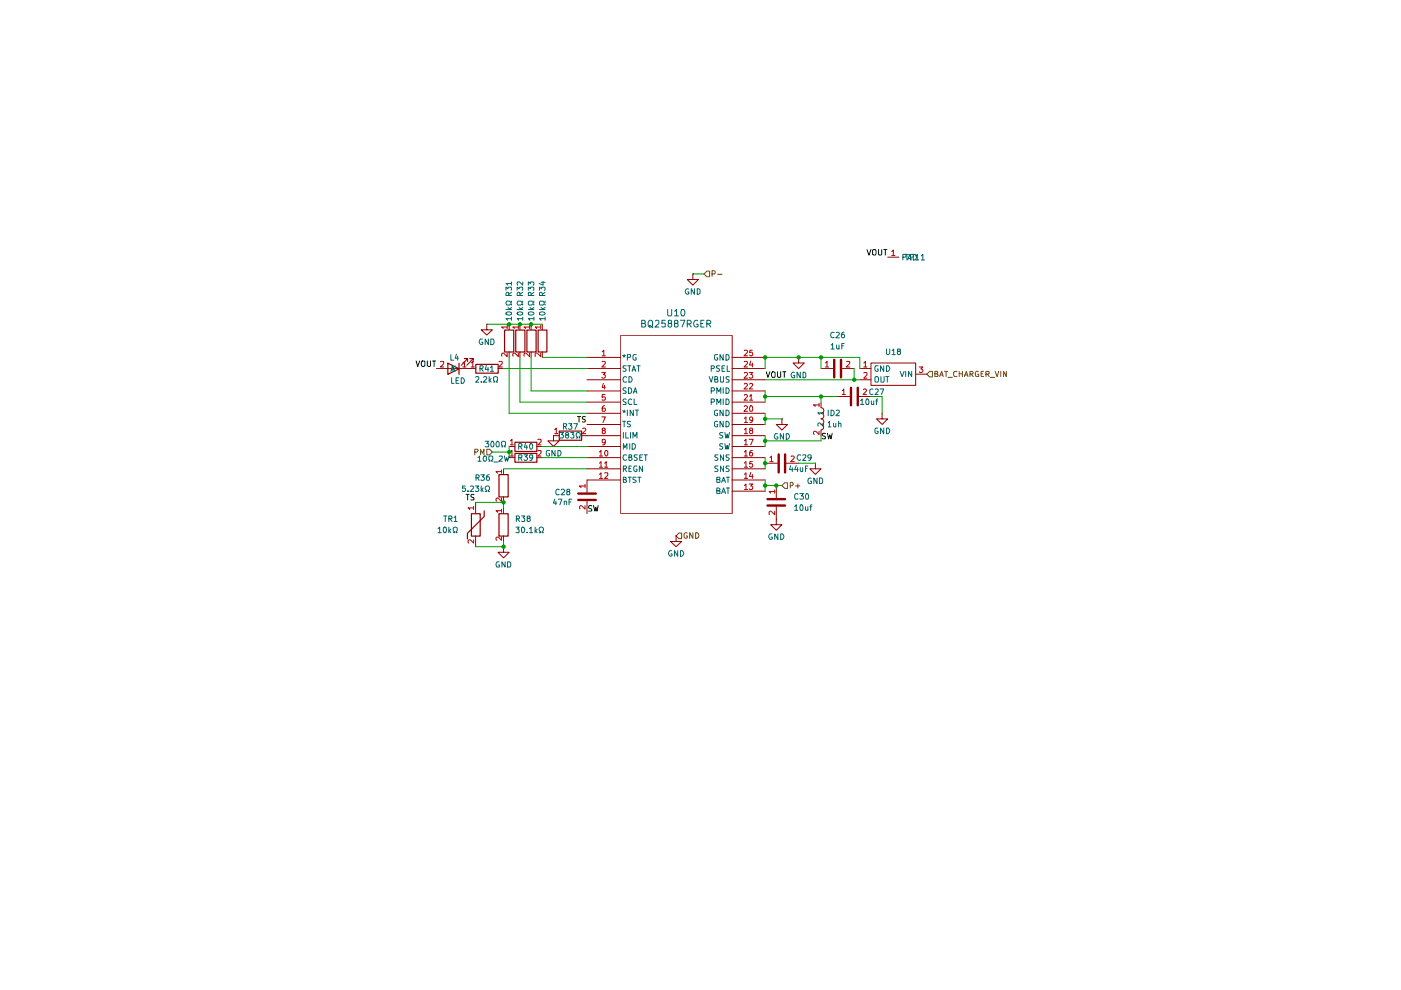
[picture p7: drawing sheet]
<svg xmlns="http://www.w3.org/2000/svg" width="297mm" height="210mm" viewBox="0 0 297 210" stroke-linecap="round" stroke-linejoin="round" font-family="sans-serif">
<path d="M149.9 57.5h.6v1.2h-.6l-.6-.6zM151 58.1h.5l.1-.2v-.3l-.1-.2h-.5v1.2M152.1 58.2h1" fill="none" stroke="#765500" stroke-width=".21"/>
<g fill="none" stroke="#910000" stroke-width=".21">
<path d="M146.9 58.1v1.2h1.2l-1.2 1.2-1.2-1.2h1.2M146.9 58.1h.1M115 68.7v1.2M115 74.6v1.2M124.5 75.8h7.1M124.5 78.1h7.1M131.6 71.1h23.6v37.8h-23.6zM155.2 75.8h7M155.2 78.1h7M117.3 92.4v1.1h1.2l-1.2 1.2-1.1-1.2h1.1M117.3 92.4h.1M117.3 92.4h1.2"/>
<path d="M123.3 92.4h8.3M124.5 80.5h7.1M124.5 82.9h7.1M124.5 85.3h7.1M124.5 87.6h7.1M124.5 90h7.1M124.5 94.7h7.1M124.5 97h7.1M124.5 99.4h7.1M155.2 80.5h7M155.2 82.9h7M155.2 85.3h7"/>
<path d="M155.2 87.6h7M155.2 90h7M155.2 92.4h7M155.2 94.7h7M155.2 97h7M155.2 99.4h7M124.5 101.8h7.1M155.2 101.8h7M155.2 104.1h7M164.6 110.1v1.2h1.2l-1.2 1.1-1.2-1.1h1.2M164.6 110.1h.1"/>
</g>
<g fill="none" stroke="#b90000" stroke-width=".21">
<path d="M114.6 69.3h-1.1l.3 .4M114.6 74.8v.8l-.8-.8-.3 .2v.5M114.6 69v.7M127.6 79h.8l-.5 .4 .4 .1 .1 .4-.3 .3h-.3l-.2-.2M127.7 74.6l.3-.3v1.1M127.7 76.7l.5-.1 .2 .4-.8 .8h.8M127.7 75.4h.7M157.8 79.1l.5-.1 .2 .3-.8 .9h.8M157.8 76.7l.5-.1 .2 .4-.8 .8h.8M157.8 74.3h.5l.2 .3-.8 .8h.8M158.8 79h.8l-.4 .4 .3 .1v.6l-.5 .1-.2-.2M159.2 76.5l-.3 .9h.8"/>
<path d="M159.5 74.3h-.5l-.1 .5h.6v.6h-.4l-.2-.1M159.5 77v.8M117.6 91.1l.3-.3v1.1M117.6 91.9h.7M123.5 90.8h.5l.2 .3-.8 .8h.8M127.1 95.8l.3-.3v1.2M127.1 98.2l.3-.3v1.2M127.1 96.7h.7M127.1 99.1h.7M127.6 88.4h.8l-.6 1.2M127.8 91.3l-.1-.1v-.4h.6v.4l-.6 .2v.5h.1h.3l.3-.2-.3-.4M127.9 81.3l-.2 .8h.7"/>
<path d="M128.2 86l-.4 .1-.1 .3v.7l.5 .1 .2-.2v-.3l-.2-.2h-.4l-.1 .2M128.2 98.2l.3-.3v1.2M128.2 81.7v.8M128.2 99.1h.7M128.3 83.7h-.6v.5h.5l.2 .1v.4l-.2 .1h-.5M128.4 93.6l-.3 .3-.4-.2v-.5l.4-.1a.73 .73 0 0 1-.1 1.2h-.2M128.4 95.6l.2-.1 .3 .3v.6l-.3 .3-.2-.2a.69 .69 0 0 1 0-.9zM157.8 98.2l.4-.3v1.2M157.8 95.8l.4-.3v1.2M157.8 93.5l.4-.4v1.2M157.8 91.1l.4-.3v1.1M157.8 88.7l.4-.3v1.2"/>
<path d="M157.8 86.2l.4-.2 .3 .4-.8 .8h.8M157.8 83.8l.4-.1 .3 .3-.8 .8h.8M157.8 81.4l.4-.1 .3 .3-.8 .9h.8M157.8 96.7h.7M157.8 99.1h.7M157.8 94.3h.7M157.8 91.9h.7M157.8 89.6h.7M158.8 93.1h.9l-.5 1.2M158.9 84l.4-.3v1.1M158.9 81.4l.4-.1 .3 .3-.8 .9h.8M158.9 84.8h.7"/>
<path d="M159.2 91.3l-.3-.3a.35 .35 0 0 1 .4-.2 .35 .35 0 0 1 .3 .2l-.3 .3a.36 .36 0 0 0-.4 .4 .36 .36 0 0 0 .5 .2 .36 .36 0 0 0 .1-.5l-.2-.1M159.2 86a.75 .75 0 0 1 .2 1.2h-.3l-.2-.4 .1-.6zM159.5 97.9h-.5l-.1 .5h.6v.6l-.4 .1-.2-.2M159.5 95.5h-.2a.73 .73 0 0 0-.1 1.2l.3-.1v-.6l-.3-.1-.3 .3M159.6 88.9l-.3 .3-.3-.1v-.6l.3-.1a.73 .73 0 0 1 0 1.2h-.3M127.1 100.6l.3-.4v1.2M127.1 101.4h.7M128.2 100.3h.7v.5l-.7 .6h.7M157.8 103l.4-.4v1.2M157.8 100.6l.4-.4v1.2M157.8 101.4h.7M157.8 103.8h.7"/>
<path d="M158.8 102.6h.8l-.4 .4 .3 .1v.6l-.5 .1-.2-.2M159.2 100.2l-.3 .8h.8M159.5 100.6v.8"/>
</g>
<g fill="none" stroke="#006665" stroke-width=".21">
<path d="M132 75.4h.6M132.2 75.7l.1-.3 .2 .3M132.3 75.2v.2M132.8 77.6h-.6l-.1 .1 .1 .4 .5 .1v.5h-.6M133 75.8l.7-.1v-.4l-.7-.1v1.2M133.1 77.6h.7M133.3 79.8a.66 .66 0 0 1 .7 .5 .66 .66 0 0 1-.2 .7h-.5zM133.4 77.6v1.1M134 78.7l.4-1.1 .4 1.1M134.1 78.4h.6M134.9 75.2h-.5l-.2 .2v.6l.2 .3h.5v-.4h-.2M135 77.6h.7"/>
<path d="M135.4 77.6v1.1M150.4 79.8l.4 1.2 .3-1.2M150.8 78.1h.6l.1-.4-.2-.1h-.5v1.1M152.1 75.2h-.5l-.1 .2v.6l.1 .3h.5v-.4h-.1M152.6 77.6h-.6v.5l.5 .1 .1 .3-.3 .2h-.4M152.7 79.8l.1 1.2h.5l.1-1.2M153.1 78.1h.4M153.3 75.2v1.2l-.6-1.2v1.2M153.7 77.6h-.6v1.1h.6M153.9 75.2h.4a.66 .66 0 0 1 .3 .7 .66 .66 0 0 1-.7 .5zM154.2 77.6v1.1h.5M154.6 79.9h-.6v.4l.5 .2 .1 .4-.1 .1h-.6"/>
<path d="M132 87.1h.6M132 89.3h.7M132.2 87.5l.1-.3 .2 .3M132.2 95.2v-1.1l.3 .8 .4-.8v1.1M132.2 99.4l.6-.1v-.3l-.1-.2h-.5v1.2M132.2 91.7v1.2M132.3 87v.2M132.3 89.3v1.2M132.4 99.4l.4 .6M132.7 91.7v1.2h.6M132.8 82.3l-.5-.1-.2 .3 .1 .2 .5 .2v.5h-.6M132.8 84.7l-.5-.1-.2 .2 .1 .3 .5 .2v.5h-.6"/>
<path d="M132.8 80l-.2-.2a.67 .67 0 0 0-.5 .6 .67 .67 0 0 0 .2 .6l.5-.1M132.8 96.5l-.5-.1a.67 .67 0 0 0-.2 .7 .67 .67 0 0 0 .5 .5l.2-.1M133 87v1.1M133.3 82.2a.66 .66 0 0 1 .6 .4 .66 .66 0 0 1-.2 .8h-.4zM133.3 96.9h.6v-.5h-.6v1.2h.5l.2-.4-.3-.3M133.3 99.3h.4M133.5 94.1v1.1M133.7 89.4h-.7v.3l.7 .5-.3 .3-.4-.1M133.7 91.7v1.2M133.9 98.8h-.6v1.2h.6M133.9 84.8l-.2-.2a.67 .67 0 0 0-.5 .5 .67 .67 0 0 0 .2 .7l.5-.1M134 94.1h.4l.3 .2v.6l-.3 .3h-.4z"/>
<path d="M134.2 92.9v-1.2l.4 .8 .4-.8v1.2M134.3 83.4l.4-1.2 .3 1.2M134.3 87v1.1l-.7-1.1v1.1M134.4 83.1h.6M134.5 84.6v1.2h.5M134.7 87h.7M135 98.8h-.5l-.1 .3v.6l.1 .2h.5v-.4h-.1M135 87v1.1M135.1 96.4h-.6v.5l.5 .2 .1 .3-.2 .2-.4-.1M135.6 96.9h.5M136.2 96.4h-.6v1.2h.6M136.2 98.8v1.2l-.6-1.2v1.2"/>
<path d="M136.6 96.4h.6M136.9 96.4v1.2M150.8 85.3h.5l.2-.2v-.3l-.2-.2h-.5v1.2M150.8 82.9h.5l.2-.2v-.3l-.2-.2h-.5v1.2M151.6 80.4l.5-.1v-.3l-.1-.2h-.4v1.2h.5l.1-.3-.2-.3M152 85.8v-1.2l.4 .8 .4-.8v1.2M152 83.4v-1.2l.4 .9 .4-.9v1.2M152.1 89.4a.45 .45 0 0 0-.6 .2v.7a.45 .45 0 0 0 .6 .1v-.4h-.1M152.1 87a.45 .45 0 0 0-.6 .2v.7a.45 .45 0 0 0 .6 .2v-.5h-.1M152.2 98.8h-.6v.5l.5 .2 .1 .2-.2 .3-.4-.1M152.2 96.4h-.6v.5l.5 .2 .1 .3-.2 .2-.4-.1M153.2 94.1h-.5v.5l.5 .1v.3l-.2 .2h-.4"/>
<path d="M153.2 91.8h-.5v.4l.5 .2v.2l-.2 .3-.4-.1M153.3 89.3v1.2l-.6-1.2v1.2M153.3 87v1.1l-.6-1.1v1.1M153.3 82.2v1.2M153.3 84.6v1.2M153.4 98.8v1.2l-.7-1.2v1.2M153.4 96.4v1.2l-.7-1.2v1.2M153.7 94.1l.2 1.1 .3-.8 .1 .8 .4-1.1M153.7 91.7l.2 1.2 .3-.9 .1 .9 .4-1.2M153.9 89.3l.6 .2 .1 .3-.1 .5-.3 .2h-.3zM153.9 87l.6 .1 .1 .4-.1 .5-.3 .1h-.3zM153.9 84.6a.66 .66 0 0 1 .7 .4 .66 .66 0 0 1-.3 .8h-.4z"/>
<path d="M153.9 82.2a.66 .66 0 0 1 .7 .4 .66 .66 0 0 1-.3 .8h-.4zM154.6 98.8h-.6v.5l.5 .2 .1 .2-.3 .3-.4-.1M154.6 96.4h-.6v.5l.5 .2 .1 .3-.3 .2-.4-.1M132.2 101.7h.5v-.5h-.5v1.1h.5l.1-.4-.3-.2M133.2 101.2h.7M133.5 101.2v1.1M134.9 101.2l-.7 .1v.3l.7 .3-.2 .4h-.5M135.2 101.2h.7M135.6 101.2v1.1M152 104.1l.6-.1 .1-.3-.3-.2h-.4v1.1h.6l.1-.5h-.3M152 101.7h.5l.2-.2-.2-.3h-.5v1.1h.6l.1-.4-.3-.2M153 104.6l.4-1.1 .4 1.1"/>
<path d="M153 102.3l.4-1.1 .4 1.1M153.2 104.3h.5M153.2 101.9h.5M154 101.2h.7M154 103.5h.7M154.3 101.2v1.1M154.3 103.5v1.1"/>
</g>
<path d="M114.1 70h1.9v4.6h-1.9zM118.6 91.4h4.7v1.9h-4.7z" fill="none" stroke="#910000" stroke-width=".25"/>
<path d="M122.4 88.3h.7M122.8 88.3v1.2M124.1 88.4h-.6v.4l.5 .2 .1 .2-.2 .3-.5-.1M125.5 107.3l-.5-.1-.2 .2v.3l.7 .3-.2 .4h-.5M125.8 107.2l.4 1.2 .1-.9 .3 .9 .2-1.2" fill="none" stroke="#0f0f0f" stroke-width=".21"/>
<path d="M143.9 113h.6v1.2h-.6l-.6-.6z" fill="#fff"/>
<path d="M143.9 113h.6v1.2h-.6l-.6-.6zM145.7 113a.45 .45 0 0 0-.7 .2v.7a.45 .45 0 0 0 .7 .1v-.4h-.2M146.9 112.9v1.2l-.7-1.2v1.2M147.5 112.9l.6 .2 .1 .4-.1 .5-.4 .1h-.2z" fill="none" stroke="#765500" stroke-width=".21"/>
<path d="M165.8 88.8v1.2h1.2l-1.2 1.2-1.2-1.2h1.2M165.8 88.8h.1M124.5 101.8v2.6M124.5 106.3v2.6M143.3 113.6v1.2h1.2l-1.2 1.1-1.1-1.1h1.1M143.3 113.6h.1M164.6 103v2.6M164.6 107.4v2.7" fill="none" stroke="#910000" stroke-width=".21"/>
<path d="M122.6 104.6h3.7M122.6 106h3.7M162.7 105.8h3.8M162.7 107.2h3.8" fill="none" stroke="#910000" stroke-width=".51"/>
<path d="M124 103h-1.1l.3 .4M124 107.2v.7l-.8-.7-.3 .2 .1 .5M124 102.7v.7M164.3 104.2h-1.2l.3 .4M164.3 108.4v.7l-.9-.7-.3 .1 .1 .6M164.3 103.9v.7" fill="none" stroke="#b90000" stroke-width=".21"/>
<path d="M166.4 102.4h.6v1.1h-.6l-.6-.5z" fill="#fff"/>
<path d="M166.4 102.4h.6v1.1h-.6l-.6-.5zM167.6 103h.4l.1-.2v-.4l-.1-.1h-.4v1.2M168.7 103h.9M169.2 102.6v.9" fill="none" stroke="#765500" stroke-width=".21"/>
<path d="M165.1 96.4v3.8M166.5 96.4v3.8" fill="none" stroke="#910000" stroke-width=".51"/>
<path d="M169.3 75.8v1.2h1.2l-1.2 1.1-1.2-1.1h1.2M169.3 75.8h.1M162.2 98.2h2.6M166.7 98.2h2.6M172.9 98.2v1.2h1.2l-1.2 1.2-1.2-1.2h1.2M172.9 98.2h.1" fill="none" stroke="#910000" stroke-width=".21"/>
<path d="M163.2 97l.4-.3v1.2M163.2 97.9h.7M167.7 96.8l.5-.1 .2 .3-.8 .9h.8" fill="none" stroke="#b90000" stroke-width=".21"/>
<path d="M162.5 78.8l.3 1.2 .4-1.2M163.8 78.8l.5 .2v.8l-.1 .2h-.5a.86 .86 0 0 1 .1-1.2zM164.8 78.8v1l.2 .2h.4l.1-.2v-1M165.9 78.8h.7M166.3 78.8v1.2" fill="none" stroke="#0f0f0f" stroke-width=".21"/>
<path d="M103.2 95.2h.6l.6 .6-.6 .6h-.6z" fill="#fff"/>
<path d="M100.7 95.8h.6v-.6h-.6v1.2M101.9 96.4v-1.2l.4 .9 .3-.9v1.2M103.2 95.2h.6l.6 .6-.6 .6h-.6z" fill="none" stroke="#765500" stroke-width=".21"/>
<g fill="none" stroke="#0f0f0f" stroke-width=".21">
<path d="M183.8 52.9l.4 1.2 .5-1.2M185 53.1l.2-.2h.4a.86 .86 0 0 1-.1 1.2l-.5-.2zM186.3 52.9v.9l.2 .3 .4-.3v-.9M187.4 52.9h.6M187.7 52.9v1.2M88.2 76.5l.4 1.2 .4-1.2M89.5 76.5h.4l.2 .2v.9l-.5 .1a.86 .86 0 0 1-.1-1.2zM90.6 76.5v1l.2 .2 .5-.1v-1.1M91.7 76.5h.7M92 76.5v1.2M98.8 104.8h.7M99.1 104.8v1.2"/>
<path d="M100.5 104.9h-.6v.4l.5 .2 .1 .3-.1 .2h-.6"/>
</g>
<path d="M95 77l2.3 1.2-2.3 1.2zM97.3 77v2.4M100.9 77.3h4.7v1.8h-4.7zM107 70h1.9v4.6h-1.9zM109.3 70h2v4.6h-2zM111.7 70h2v4.6h-2zM109.2 96.1h4.6v1.9h-4.6zM109.2 93.8h4.6v1.9h-4.6zM99.9 108.9h1.9v4.8h-1.9zM102.7 108.3v1.2l-3.6 3.6v1.2M105.8 100.6h1.9v4.8h-1.9zM105.8 108.9h1.9v4.8h-1.9z" fill="none" stroke="#910000" stroke-width=".25"/>
<g fill="none" stroke="#910000" stroke-width=".21">
<path d="M188.2 54.5h2.4M92.5 78.1h8.3M99.1 76.7v-.7h-.6h.6l-1.3 1.5M100.3 76.7v-.7h-.6h.6l-1.3 1.5M103.2 68.7v1.2h1.2l-1.2 1.1-1.2-1.1h1.2M103.2 68.7h.1M105.6 78.1h1.2M107.9 68.7v1.2M107.9 74.6v1.2M110.2 68.7v1.2M110.2 74.6v1.2M112.6 68.7v1.2"/>
<path d="M112.6 74.6v1.2M174.1 78.1h2.5M178.6 78.1h2.5M106.8 99.4v1.2M107.9 97h1.2M107.9 94.7h1.2M113.8 97h1.2M113.8 94.7h1.2M177.6 84.1h2.6M182.1 84.1h2.6M100.8 106.5v2.4M100.8 113.6v2.3"/>
<path d="M106.8 115.9v1.2h1.1l-1.1 1.2-1.2-1.2h1.2M106.8 115.9h.1M106.8 105.3v1.2M106.8 107.7v1.2M106.8 113.6v1.2"/>
</g>
<g fill="none" stroke="#b90000" stroke-width=".21">
<path d="M189.1 53.3l.3-.3v1.2M189.1 54.2h.6M93.4 76.7h.7v.4l-.7 .7h.7M98.1 77l.4-.4v1.2M98.1 77.8h.7M99.9 77l.3-.4v1.2M99.9 77.8h.7M105.8 76.7l.5-.1 .2 .4-.8 .8h.8M107.5 69.3h-1.2l.4 .4M107.5 74.8v.8l-.8-.8-.4 .3 .1 .4M107.5 69v.7M109.9 69.3h-1.2l.4 .4"/>
<path d="M109.9 74.8v.8l-.8-.8-.4 .3 .1 .4M109.9 69v.7M112.3 69.3h-1.2l.3 .4M112.3 74.8v.8l-.9-.8-.3 .3 .1 .4M112.3 69v.7M175 77l.3-.4v1.2M175 77.8h.7M179.5 76.7l.6-.1 .1 .4-.8 .8h.8M106.3 100h-1.1l.3 .3M106.3 99.7v.6M108.2 95.8l.3-.3v1.2M108.2 93.5l.3-.4v1.2"/>
<path d="M108.2 96.7h.7M108.2 94.3h.7M114 95.6h.7v.4l-.7 .7h.7M114 93.2h.7v.4l-.7 .7h.7M178.6 82.8l.3-.3v1.2M178.6 83.7h.6M183 82.6l.5-.1 .2 .3-.7 .9h.7M100.4 107.7h-1.2l.4 .3M100.4 114.5v.6l-.7-.6h-.3l-.2 .1v.4l.2 .1M100.4 107.4v.6M106.3 105.6v.7l-.8-.7-.3 .2 .1 .5M106.3 108.3h-1.1l.3 .3"/>
<path d="M106.3 113.9v.7l-.6-.7h-.4l-.1 .1v.4l.1 .2M106.3 107.9v.7"/>
</g>
<path d="M191.4 54.5l.6-.1v-.5h-.6v1.2M192.4 55.1l.5-1.2 .3 1.2M192.5 54.8h.6M193.6 53.9h.5a.66 .66 0 0 1 .2 .8 .66 .66 0 0 1-.7 .4zM95.6 78.7l.4-1.1 .4 1.1M95.7 78.4h.6M95.8 77.6v1.1M96 78.1l.5 .6M96.5 77.6l-.7 .6" fill="none" stroke="#006665" stroke-width=".21"/>
<path d="M176.9 76.3v3.7M178.3 76.3v3.7M180.4 82.2v3.7M181.9 82.2v3.7" fill="none" stroke="#910000" stroke-width=".51"/>
<path d="M197.1 78.7h.6v1.2h-.6l-.6-.6z" fill="#fff"/>
<g fill="none" stroke="#765500" stroke-width=".21">
<path d="M197.1 78.7h.6v1.2h-.6l-.6-.6zM198.2 79.2h.5l.1-.4-.6-.1v1.1h.6l.1-.3-.3-.3M199.2 79.8l.4-1.1 .4 1.1M199.3 79.5h.6M200.2 78.7h.7M200.6 78.7v1.1M202.9 78.8l-.5-.1-.2 .3v.6l.2 .2h.5M203.4 78.7v1.1M203.4 79.2h.6M204 78.7v1.1M204.5 79.8l.4-1.1 .3 1.1M204.6 79.5h.5"/>
<path d="M205.7 79.3l.5-.1 .1-.3-.1-.2h-.5v1.1M205.9 79.3l.4 .5M207.4 78.7h-.4l-.2 .2v.4l.2 .5h.5v-.5h-.2M208 79.2h.4M208.5 78.7h-.5v1.1h.5M209 79.3l.7-.1v-.4l-.7-.1v1.1M209.4 79.3l.3 .5M211 78.7l.4 1.1 .4-1.1M212.2 78.7v1.1M213.4 78.7v1.1l-.6-1.1v1.1M201 80h.9M210 80h.9"/>
</g>
<path d="M182.3 78.1h2.4M184.7 77h9.4v4.7h-9.4zM194.1 79.3h2.4M174.1 85.3v1.1a.59 .59 0 0 1 .6 .6 .59 .59 0 0 1-.6 .6 .59 .59 0 0 1 .6 .6 .59 .59 0 0 1-.6 .6 .59 .59 0 0 1 .6 .6 .59 .59 0 0 1-.6 .6M174.1 90a.55 .55 0 0 1 .5 .6 .55 .55 0 0 1-.5 .5v1.3M182.3 80.5h2.4M187 87.6v1.2h1.2l-1.2 1.2-1.2-1.2h1.2M187 87.6h.1" fill="none" stroke="#910000" stroke-width=".21"/>
<path d="M183.1 77l.4-.4v1.2M183.1 79.1h.7v.4l-.7 .7h.7M183.1 77.8h.7M194.9 77.8h.8l-.5 .4 .4 .1 .1 .4-.3 .3h-.3l-.2-.2M173.7 85.9h-1.2l.3 .1v.2M173.7 91.4v.7l-.7-.7h-.4l-.1 .2v.3l.1 .2M173.7 85.5v.7" fill="none" stroke="#b90000" stroke-width=".21"/>
<g fill="none" stroke="#006665" stroke-width=".21">
<path d="M186.2 77.6h-.5l-.2 .2v.6l.2 .3h.5v-.5h-.2M186.8 79.8l.1 1.2h.4l.2-.1v-1.1M187.4 77.6v1.1l-.7-1.1v1.1M187.8 79.8h.7M188 77.6h.4a.66 .66 0 0 1 .2 .7 .66 .66 0 0 1-.6 .4zM188.1 79.8v1.2M190.8 78.7l.5 1.1 .4-1.1M192 78.7v1.1M193.3 78.7v1.1l-.7-1.1v1.1M174.6 87.5h-1.2l.3 .4M174.6 89.7v.7l-.9-.7-.3 .2 .1 .4M174.6 87.2v.7"/>
<path d="M185.5 80l.5-.2a.86 .86 0 0 1 .1 1.2h-.4l-.2-.1z"/>
</g>
<path d="M175 91.9h-.4l-.3 .2 .3 .4 .4 .1v.4h-.7M175.4 91.9l.3 1.1 .2-.8 .3 .8 .2-1.1" fill="none" stroke="#0f0f0f" stroke-width=".21"/>
<g fill="none" stroke="#090" stroke-width=".21">
<path d="M146.9 58.1h2.4M103.2 68.7h11.8M106.8 78.1h17.7M107.9 75.8v11.8h16.6M110.2 75.8v9.5h14.3M112.6 75.8v7.1h11.9M115 75.8h9.5M162.2 78.1v-2.3h20.1v2.3M174.1 75.8v2.3M181.1 78.1v2.4M104.4 95.8h3.5M106.8 99.4h17.7"/>
<path d="M107.9 94.7v2.3M115 94.7h9.5M115 97h9.5M162.2 82.9v2.4M162.2 87.6v2.4M162.2 92.4v2.3M162.2 97v2.4M162.2 84.1h15.4M162.2 80.5h20.1M162.2 88.8h3.6M169.3 98.2h3.6M174.1 92.4v1.1h-11.9"/>
<path d="M174.1 84.1v1.2M184.7 84.1h2.3v3.5M100.8 106.5h6v1.2M106.8 114.8v1.1h-6M162.2 101.8v2.3M162.2 103h3.6"/>
</g>
<g fill="#090">
<circle cx="162.2" cy="88.8" r=".47"/>
<circle cx="106.8" cy="106.5" r=".47"/>
<circle cx="162.2" cy="103" r=".47"/>
<circle cx="164.6" cy="103" r=".47"/>
<circle cx="162.2" cy="84.1" r=".47"/>
<circle cx="162.2" cy="93.5" r=".47"/>
<circle cx="162.2" cy="98.2" r=".47"/>
<circle cx="169.3" cy="75.8" r=".47"/>
<circle cx="162.2" cy="75.8" r=".47"/>
<circle cx="106.8" cy="115.9" r=".47"/>
<circle cx="107.9" cy="68.7" r=".47"/>
<circle cx="110.2" cy="68.7" r=".47"/>
<circle cx="112.6" cy="68.7" r=".47"/>
<circle cx="107.9" cy="95.8" r=".47"/>
<circle cx="174.1" cy="84.1" r=".47"/>
<circle cx="174.1" cy="75.8" r=".47"/>
<circle cx="181.1" cy="80.5" r=".47"/>
</g>
<g fill="none" stroke="#006665" stroke-width=".21">
<path d="M108.5 59.8v.7M110.8 59.8v.7l-.6-.7h-.5v.7M114.7 59.9h.9M115.1 59.7v.8l-.8-.4M191.9 53.9h.7M192.3 53.9v1.2M193 54.5l.6-.1v-.5h-.6v1.2M194.1 54.3l.4-.4v1.2M194.1 55.1h.7M195.3 54.3l.4-.4v1.2M195.3 55.1h.7M95.6 75.2v1.2h.6"/>
<path d="M96.8 75.1l-.3 .8h.7M97 75.5v.9M101.8 78.1h.6v-.4l-.1-.1h-.5v1.1M102 78.1l.4 .6M102.3 71.9h-.4a.67 .67 0 0 0-.3 .7 .67 .67 0 0 0 .5 .5l.3-.2v-.3h-.3M103.1 77.5l-.2 .8h.7M103.5 77.9v.8M103.5 71.9v1.2l-.6-1.2v1.2M103.7 79.8v1.2M104 77.9l.3-.3v1.1M104 78.7h.6M104.1 71.9h.5l.1 .2v.6l-.3 .4h-.3z"/>
<path d="M107.3 61.6v-.7l.4 .3 .2-.3h.5v.7M107.3 65.6h1.2M107.4 66.2h1l.1 .3a.78 .78 0 0 1-1.2 0zM107.7 65.2l.4 .4M107.9 62.7v-.6h-.5l-.1 .6h1.2M108.5 67.6h-1.2l.3 .3M108.5 63.8v.3h-.3l-.2-.3h-.6l-.1 .4 .1 .5h.6l.2-.3h.3v.3M108.5 60.1h-1.2l.3 .4M108.5 67.2v.7M108.5 65.2l-.5 .3M108.5 62l-.6 .4M109.6 61.6v-.7l.5 .3 .1-.3h.5v.7"/>
<path d="M109.6 65.6h1.2M109.7 66.2h1l.1 .3a.78 .78 0 0 1-1.2 0zM110.1 65.2l.4 .4M110.2 62.7v-.6h-.5l-.1 .6h1.2M110.8 67.6h-1.2l.4 .3M110.8 63.8v.3h-.2l-.2-.3h-.6l-.2 .4 .2 .5h.6l.2-.3h.2v.3M110.8 67.2v.7M110.8 65.2l-.4 .3M110.8 62l-.6 .4M112 66.3a.75 .75 0 0 1 1.2 .2 .78 .78 0 0 1-1.2 0zM112 61.6v-.7l.4 .3 .1-.3h.5l.2 .1v.4l-.2 .2M112 60.5v-.7l.4 .3 .1-.3h.5l.2 .1v.4l-.2 .2"/>
<path d="M112 65.6h1.2M112.4 65.2l.5 .4M112.6 62.7l-.1-.6h-.5v.6h1.2M113.2 67.6h-1.2l.4 .3M113.2 63.8v.3h-.3l-.1-.3h-.6l-.2 .2v.5l.2 .2h.6l.1-.3h.3v.3M113.2 67.2v.7M113.2 65.2l-.5 .3M113.2 62l-.6 .4M114.4 66.3a.75 .75 0 0 1 1.2 .2 .78 .78 0 0 1-1.2 0zM114.4 61.6v-.7l.4 .3 .1-.3h.5l.2 .1v.4l-.2 .2M114.4 65.6h1.2M114.7 65.2l.5 .4"/>
<path d="M115 62.7l-.1-.6h-.5v.6h1.2M115.6 67.6h-1.2l.3 .3M115.6 63.8v.3h-.3l-.2-.3h-.5l-.2 .2v.5l.2 .2h.5l.2-.3h.3v.3M115.6 67.2v.7M115.6 65.2l-.5 .3M115.6 62l-.6 .4M136.1 68.6h.6v-.6l-.6-.1v1.4h.6l.2-.4-.3-.3M137.5 68.2l.3-.3 .5 .3v1l-.3 .1-.5-.1zM137.7 69l.3 .1 .4 .4M138.9 68.1l.2-.2 .5 .1 .1 .6-.8 .7h.8M141.1 67.9h-.7l-.1 .7h.8v.7h-.8M141.6 65.6v1.1l.1 .3h.5l.2-.3v-1.1"/>
<path d="M141.9 68.6l-.3-.4 .1-.2h.6v.5l-.6 .1-.1 .2v.3l.3 .2h.3l.2-.2-.1-.5h-.1M143 66l.4-.4v1.4M143 67h.8M143.3 68.6l-.3-.2v-.3l.3-.2 .4 .1v.5l-.7 .2v.6a.48 .48 0 0 0 .7 0 .48 .48 0 0 0 0-.7h-.2M144.3 67.9h.9l-.6 1.4M144.5 65.6a.73 .73 0 0 1 .8 .5 .73 .73 0 0 1-.4 .9h-.4l-.1-.5zM145.7 68.7l.8-.1a.45 .45 0 0 0-.2-.7h-.6v1.4M146 61.3a.54 .54 0 0 0-.7 .6 .54 .54 0 0 0 .7 .4v-.4h-.2M146 68.7l.6 .6M147.2 61.2v1.2l-.6-1.2v1.2M147.8 61.2l.6 .3v.6l-.3 .3h-.3zM147.9 68a.5 .5 0 0 0-.7 .2 .67 .67 0 0 0 0 .9 .67 .67 0 0 0 .8 .2v-.6h-.3"/>
<path d="M148.6 68.6h.4M149.3 67.9h-.7v1.4h.7M149.9 68.7l.7-.1v-.5l-.2-.2h-.5v1.4M150.2 68.7l.5 .6M168.4 79l-.1-.1a.66 .66 0 0 0-.6 .5 .66 .66 0 0 0 .3 .7l.5-.1v-.4h-.3M169.7 78.9v1.2l-.7-1.2v1.2M170.3 78.9l.4 .1 .2 .2v.6l-.2 .3h-.4zM176.2 73.2l.3-.4v1.2M176.2 74h.7M176.9 70.5l-.3-.1a.6 .6 0 0 0-.5 .6 .6 .6 0 0 0 .5 .6l.3-.1M177.3 70.5l.4-.1 .3 .4-.8 .8h.8M177.4 73.2v.6l.1 .2 .4-.2"/>
<path d="M177.9 73.2v.8M178.5 73.3h.3M179 72.8h-.5v1.2M179 70.4l-.4 .1-.2 .9a.35 .35 0 0 0 .3 .2 .35 .35 0 0 0 .4-.2v-.3l-.3-.2-.4 .2M188 74v1l.1 .2h.3l.2-.3v-.9M189.1 74.3l.4-.3v1.2M189.1 75.2h.7M190.5 74.5l-.3-.2 .1-.3h.5v.4l-.5 .1-.1 .2v.2l.3 .3 .4-.3-.1-.4h-.1M95.8 80.1v1.2h.5M96.7 80.7h.4M97.3 80.1h-.6v1.2h.6M97.8 80.1a.66 .66 0 0 1 .6 .4 .66 .66 0 0 1-.2 .8h-.4z"/>
<path d="M100.8 80l.2-.2h.3l.2 .2v.3l-.7 .7h.7M101.3 97l.4-.3v1.1M101.3 97.8h.7M102 80.9v.1M102.5 80l.5-.2 .2 .4-.8 .8h.8M102.6 96.7h.4l.1 .2v.7l-.1 .2h-.4l-.2-.4zM102.9 93.6h.7l-.4 .5h.3v.6h-.6M103.6 97.8h.3l-.3-.3v-.6l.2-.2h.5l.2 .2v.6l-.3 .1v.2h.3M103.8 80.6l.3 .4M104.1 80.3l-.4 .4M104.3 93.6a.75 .75 0 0 1 .3 1.1h-.4l-.1-.4v-.6zM104.6 81h.3l-.3-.3v-.7l.4-.2 .5 .2v.7l-.3 .2v.1h.3"/>
<path d="M104.7 98h.9M105.3 93.6h.3l.2 .2v.8l-.1 .1h-.4l-.1-.4zM105.8 96.8l.6-.1 .1 .3-.8 .8h.8M106.3 94.7h.3l-.3-.3v-.7l.4-.1 .5 .1v.7l-.3 .2v.1h.3M106.9 96.7l.3 1.1 .2-.8 .2 .8 .3-1.1M110 97l.7-.1v-.4l-.7-.1v1.2M110 94.7l.7-.1v-.5h-.7v1.1M110.3 97l.4 .6M110.3 94.7l.4 .5M111.1 96.4h.7l-.4 .5h.4v.5l-.2 .2h-.3l-.2-.1M111.4 94l-.2 .8h.6M111.7 94.4v.8"/>
<path d="M112.4 94.1h.3a.69 .69 0 0 1-.2 1.1l-.2-.5zM112.9 96.9v.2h-.5l-.1-.2 .1-.5 .5 .1a.85 .85 0 0 1-.3 1.1h-.2M116.5 95.5h-.5l-.2 .3v.6l.2 .2h.5v-.4h-.2M117.7 95.5v1.2l-.7-1.2v1.2M118.3 95.5h.4a.66 .66 0 0 1 .2 .8 .66 .66 0 0 1-.6 .4zM118.7 91.7h.8l-.5 .4 .5 .3-.1 .4h-.7M119.5 90.4l.6-.1v-.5h-.6v1.2M119.7 90.4l.4 .6M120.1 92.2l-.2-.3a.35 .35 0 0 1 .3-.2 .35 .35 0 0 1 .4 .2l-.3 .3a.36 .36 0 0 0-.4 .4 .36 .36 0 0 0 .5 .3 .36 .36 0 0 0 .1-.6l-.2-.1M120.6 89.8h.6l-.3 .5h.3v.5l-.1 .2h-.4l-.1-.2M121 91.7h.7l-.4 .4 .4 .2v.5h-.7M121.7 89.8h.7l-.5 1.2"/>
<path d="M122.2 92.9h.2v-.3l-.2-.1v-.6l.3-.2 .5 .2v.6l-.2 .1v.3h.2M164.8 91.9h-.4a.67 .67 0 0 0-.2 .7 .67 .67 0 0 0 .5 .5l.2-.1v-.4h-.2M166.1 91.9v1.2l-.7-1.2v1.2M166.7 91.9h.4a.66 .66 0 0 1 .3 .8 .66 .66 0 0 1-.7 .4zM167.6 98.7l-.2 .9h.7M168 99.1v.9M168.8 98.7l-.3 .9h.7M169.1 99.1v.9M169.7 99.1v.7l.1 .2 .4-.2M169.8 96.5l-.6-.1a.67 .67 0 0 0-.2 .7 .67 .67 0 0 0 .5 .5l.3-.1M170.2 96.5l.6-.1 .1 .2-.1 .3-.6 .7h.7M170.2 99.1v.9"/>
<path d="M170.8 99.3h.3M171.3 98.8h-.5v1.2M172 96.9l-.1 .2h-.5l-.1-.2v-.3l.1-.2 .6 .1v.8l-.2 .2-.4 .1M175.6 89.7l.3-.4v1.2M175.6 90.5h.6M175.6 87v1.1M176.2 87a.6 .6 0 0 1 .7 .5 .6 .6 0 0 1-.7 .6zM176.7 89.7v.6l.2 .2 .3-.1M177.2 89.7v.8M177.3 87h.4l.3 .3-.8 .8h.8M177.8 89.8l.4-.1 .1 .8M177.8 89.3v1.2"/>
<path d="M182.5 84.9l.3-.3v1.2M182.5 85.8h.6M183.8 84.6a.75 .75 0 0 1 .3 1.2h-.4l-.1-.5v-.5zM184.7 85l.1 .8 .5-.1M185.1 82.5a.45 .45 0 0 0-.7 .2v.7a.45 .45 0 0 0 .7 .2M185.3 85v.8M185.6 82.5h.6v.5l-.7 .7h.7M185.7 85h.4M186.1 84.6l-.3 .1v1.1M186.1 90.8h-.4l-.2 .2v.6l.3 .3 .4-.1v-.4h-.3M186.6 82.5h.8l-.5 1.2M187.4 90.8v1.1l-.7-1.1v1.1"/>
<path d="M188 90.8h.4a.66 .66 0 0 1 .2 .7 .66 .66 0 0 1-.6 .4zM92.9 112.1l.3-.3v1.1M92.9 112.9h.7M94.1 111.8h.3a.78 .78 0 0 1 0 1.1h-.3zM94.1 109.4h.6M94.4 109.4v1.2M95.2 110h.6v-.5l-.6-.1v1.2M95.2 111.8v1.1M95.2 112.5l.4 .4M95.4 110l.4 .6M95.6 112.2l-.4 .4M96.1 112.9h.3v-.2l-.3-.2v-.6l.3-.1 .5 .1v.6l-.2 .2v.2h.2"/>
<path d="M96.3 109.7l.3-.3v1.2M96.3 110.6h.6M98.6 103h-.6v.5h.6l.1 .5-.2 .2-.5-.1M99.2 104.1v.1M99.7 103.1l.5-.1 .2 .4-.7 .8h.7M100.8 103h.7l-.4 .5h.3v.6l-.5 .1-.1-.1M100.9 101.3h.5l.2-.2-.1-.3-.6-.1v1.2M101.2 101.3l.4 .6M101.9 100.7h.8l-.4 .4 .4 .2-.1 .5h-.7M102 103v1.2M102.1 103.7l.3 .5M102.4 103.5l-.4 .4"/>
<path d="M102.9 104.2h.3v-.2a.5 .5 0 0 1-.2-.8 .5 .5 0 0 1 .8 0 .5 .5 0 0 1-.3 .8v.2h.3M103.7 100.7l-.4 .1-.2 .8a.35 .35 0 0 0 .4 .3 .35 .35 0 0 0 .3-.3l-.1-.4-.2-.1-.4 .2M105.8 119.1h-.4l-.2 .2v.8l.6 .1 .1-.4h-.2M107.1 119.1v1.1l-.7-1.1v1.1M107.6 119.1h.5l.2 .3v.6l-.2 .2h-.5zM109.4 111.8h.7l-.4 .4 .4 .2v.5h-.7M109.5 110h.6v-.5l-.6-.1v1.2M109.7 110l.5 .6M110.6 109.4h.7l-.4 .4 .4 .2v.5h-.7M110.7 111.8h.2a.64 .64 0 0 1 .4 .6 .64 .64 0 0 1-.5 .5l-.2-.2zM111.8 112.9h.1M111.9 109.9l-.1-.1v-.2l.4-.2 .2 .2-.2 .3-.4 .1v.5l.1 .1h.3l.2-.3-.2-.4"/>
<path d="M112.3 112.1l.3-.3v1.1M112.3 112.9h.6M113.5 111.8v1.1M113.5 112.5l.4 .4M113.9 112.2l-.4 .4M114.3 112.9h.3v-.2h-.1l-.2-.3a.48 .48 0 0 1 .5-.7 .48 .48 0 0 1 .4 .7l-.2 .3v.2h.2M117.6 105.8l-.3 .9h.7M117.9 106.3v.7M118.4 105.8h.7l-.4 1.2M118.5 103.9l-.3-.2-.3 .4v.5l.1 .3 .5-.1M119 103.9l.5-.2 .2 .4-.7 .8h.7M119.6 106.3h.4l.1 .1v.6"/>
<path d="M119.6 106.3v.7M120.4 104.2h-.2a.31 .31 0 0 1 .1-.4 .31 .31 0 0 1 .4 .1v.3l-.5 .1v.6h.5l.1-.4-.2-.3M120.6 106.4h.5M121.2 105.8h-.6v1.2M142.4 116.8h-.4a.67 .67 0 0 0-.3 .6 .67 .67 0 0 0 .5 .5l.3-.1v-.4h-.3M143.7 116.8v1.1l-.7-1.1v1.1M144.3 116.8h.4a.66 .66 0 0 1 .2 .7 .66 .66 0 0 1-.6 .4zM163.7 113.2h-.5a.67 .67 0 0 0-.2 .7 .67 .67 0 0 0 .5 .5l.2-.2v-.3h-.2M164.9 113.2v1.2l-.6-1.2v1.2M165.5 113.2h.4a.66 .66 0 0 1 .3 .8 .66 .66 0 0 1-.7 .4zM168.5 107.4l.3-.4v1.2M168.5 108.2h.7"/>
<path d="M169.2 104.8l-.4-.2-.3 .4v.6l.2 .2 .5-.1M169.6 104.6h.7l-.4 .6 .4 .1v.4l-.1 .1-.6-.1M169.8 107a.75 .75 0 0 1 .3 1.2h-.3l-.2-.4 .1-.6zM170.8 107.4l.1 .8 .4-.1M171 104.6a.75 .75 0 0 1 .3 1.2h-.4l-.1-.4 .1-.6zM171.3 107.4v.8M171.7 107.4h.4M172 101.4l-.1-.1a.66 .66 0 0 0-.6 .5 .66 .66 0 0 0 .2 .7l.5-.1v-.4h-.2M172.1 107l-.2 .1v1.1M173.2 101.3v1.2l-.6-1.2v1.2M173.7 101.3h.4l.3 .4v.6l-.2 .2h-.5z"/>
</g>
</svg>
